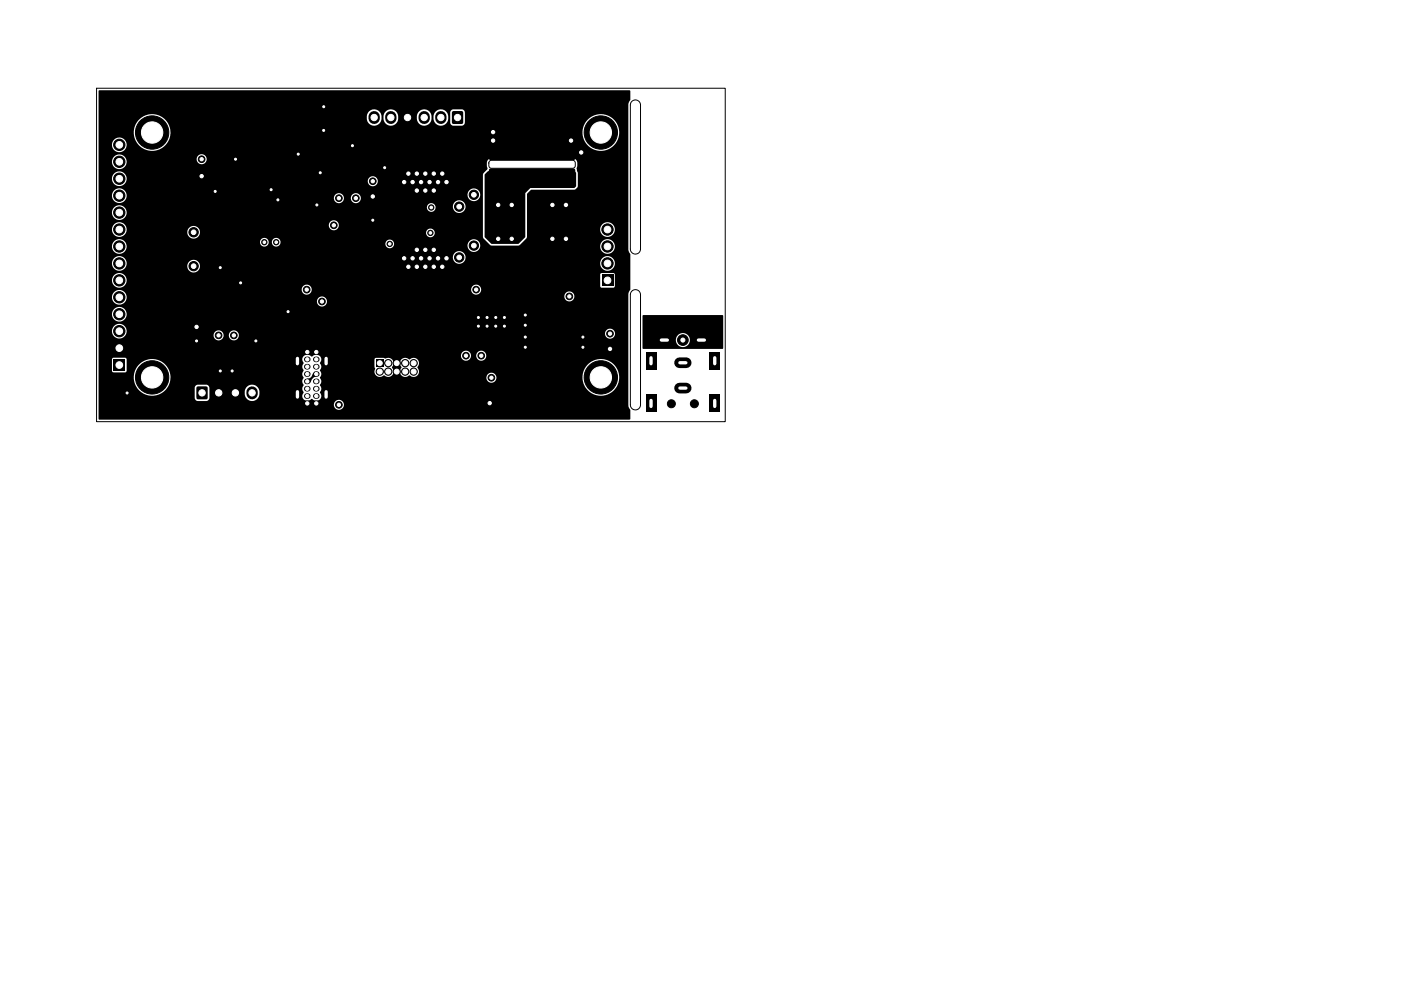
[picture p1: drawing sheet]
<svg xmlns="http://www.w3.org/2000/svg" width="210mm" height="148mm" viewBox="0 0 210 148" stroke-linecap="round" stroke-linejoin="round" font-family="sans-serif">
<g fill="#000" stroke="#000" stroke-width=".15">
<circle cx="22.8" cy="19.9" r="2.5"/>
<circle cx="48.5" cy="19.6" r=".3"/>
<circle cx="48.5" cy="16" r=".3"/>
<circle cx="73.9" cy="19.8" r=".5"/>
<circle cx="90.1" cy="19.9" r="2.5"/>
<circle cx="17.9" cy="26.8" r=".85"/>
<circle cx="17.9" cy="37" r=".85"/>
<circle cx="17.9" cy="21.7" r=".85"/>
<circle cx="17.9" cy="24.3" r=".85"/>
<circle cx="17.9" cy="31.9" r=".85"/>
<circle cx="17.9" cy="34.4" r=".85"/>
<circle cx="17.9" cy="29.3" r=".85"/>
<circle cx="17.9" cy="39.5" r=".85"/>
<circle cx="29" cy="39.9" r=".7"/>
<circle cx="29" cy="34.8" r=".7"/>
<circle cx="30.2" cy="26.4" r=".5"/>
<circle cx="30.2" cy="23.9" r=".5"/>
<circle cx="32.3" cy="28.7" r=".3"/>
<circle cx="35.3" cy="23.9" r=".3"/>
<circle cx="39.6" cy="36.3" r=".4"/>
<circle cx="40.6" cy="28.4" r=".3"/>
<circle cx="41.4" cy="36.3" r=".4"/>
<circle cx="41.7" cy="30" r=".3"/>
<circle cx="44.7" cy="23.1" r=".3"/>
<circle cx="47.5" cy="30.7" r=".3"/>
<circle cx="48" cy="25.9" r=".3"/>
<circle cx="50" cy="33.8" r=".5"/>
<circle cx="50.8" cy="29.7" r=".5"/>
<circle cx="52.8" cy="21.8" r=".3"/>
<circle cx="53.3" cy="29.7" r=".5"/>
<circle cx="55.9" cy="29.5" r=".5"/>
<circle cx="55.9" cy="27.2" r=".5"/>
<circle cx="55.9" cy="33" r=".3"/>
<circle cx="57.7" cy="25.1" r=".3"/>
<circle cx="58.4" cy="36.6" r=".4"/>
<circle cx="60.6" cy="38.7" r=".5"/>
<circle cx="60.6" cy="27.3" r=".5"/>
<circle cx="61.2" cy="26" r=".5"/>
<circle cx="61.8" cy="27.3" r=".5"/>
<circle cx="61.8" cy="38.7" r=".5"/>
<circle cx="62.5" cy="26" r=".5"/>
<circle cx="62.5" cy="28.6" r=".5"/>
<circle cx="62.5" cy="37.5" r=".5"/>
<circle cx="63.1" cy="38.7" r=".5"/>
<circle cx="63.1" cy="27.3" r=".5"/>
<circle cx="63.8" cy="28.6" r=".5"/>
<circle cx="63.8" cy="37.5" r=".5"/>
<circle cx="63.8" cy="26" r=".5"/>
<circle cx="64.4" cy="38.7" r=".5"/>
<circle cx="64.4" cy="27.3" r=".5"/>
<circle cx="64.5" cy="34.9" r=".4"/>
<circle cx="64.6" cy="31.1" r=".4"/>
<circle cx="65" cy="28.6" r=".5"/>
<circle cx="65" cy="37.5" r=".5"/>
<circle cx="65" cy="26" r=".5"/>
<circle cx="65.7" cy="38.7" r=".5"/>
<circle cx="65.7" cy="27.3" r=".5"/>
<circle cx="66.3" cy="26" r=".5"/>
<circle cx="66.9" cy="27.3" r=".5"/>
<circle cx="66.9" cy="38.7" r=".5"/>
<circle cx="68.8" cy="31" r=".7"/>
<circle cx="68.8" cy="38.6" r=".7"/>
<circle cx="71" cy="29.2" r=".7"/>
<circle cx="71" cy="36.8" r=".7"/>
<circle cx="73.9" cy="21.1" r=".5"/>
<circle cx="74.7" cy="35.8" r=".5"/>
<circle cx="74.7" cy="30.7" r=".5"/>
<circle cx="76.7" cy="30.7" r=".5"/>
<circle cx="76.7" cy="35.8" r=".5"/>
<circle cx="82.8" cy="35.8" r=".5"/>
<circle cx="82.8" cy="30.7" r=".5"/>
<circle cx="84.8" cy="35.8" r=".5"/>
<circle cx="84.8" cy="30.7" r=".5"/>
<circle cx="85.6" cy="21.1" r=".5"/>
<circle cx="87.1" cy="22.9" r=".5"/>
<circle cx="91.1" cy="34.4" r=".85"/>
<circle cx="91.1" cy="37" r=".85"/>
<circle cx="91.1" cy="39.5" r=".85"/>
<circle cx="17.9" cy="52.2" r=".85"/>
<circle cx="17.9" cy="44.6" r=".85"/>
<circle cx="17.9" cy="42" r=".85"/>
<circle cx="17.9" cy="49.7" r=".85"/>
<circle cx="17.9" cy="47.1" r=".85"/>
<circle cx="19" cy="58.9" r=".3"/>
<circle cx="22.8" cy="56.6" r="2.5"/>
<circle cx="29.5" cy="49" r=".5"/>
<circle cx="29.5" cy="51.1" r=".3"/>
<circle cx="32.8" cy="50.3" r=".5"/>
<circle cx="33" cy="40.1" r=".3"/>
<circle cx="33" cy="55.6" r=".3"/>
<circle cx="34.8" cy="55.6" r=".3"/>
<circle cx="35.1" cy="50.3" r=".5"/>
<circle cx="36.1" cy="42.4" r=".3"/>
<circle cx="38.4" cy="51.1" r=".3"/>
<circle cx="43.2" cy="46.7" r=".3"/>
<circle cx="46" cy="43.4" r=".5"/>
<circle cx="48.3" cy="45.2" r=".5"/>
<circle cx="56.9" cy="55.7" r=".55"/>
<circle cx="58.2" cy="55.7" r=".55"/>
<circle cx="58.2" cy="54.5" r=".55"/>
<circle cx="59.5" cy="54.5" r=".55"/>
<circle cx="59.5" cy="55.7" r=".55"/>
<circle cx="60.7" cy="54.5" r=".55"/>
<circle cx="60.7" cy="55.7" r=".55"/>
<circle cx="61.2" cy="40" r=".5"/>
<circle cx="62" cy="55.7" r=".55"/>
<circle cx="62" cy="54.5" r=".55"/>
<circle cx="62.5" cy="40" r=".5"/>
<circle cx="63.8" cy="40" r=".5"/>
<circle cx="65" cy="40" r=".5"/>
<circle cx="66.3" cy="40" r=".5"/>
<circle cx="69.8" cy="53.3" r=".5"/>
<circle cx="71.4" cy="43.4" r=".5"/>
<circle cx="71.7" cy="47.6" r=".3"/>
<circle cx="71.7" cy="48.9" r=".3"/>
<circle cx="72.1" cy="53.3" r=".5"/>
<circle cx="73" cy="48.9" r=".3"/>
<circle cx="73" cy="47.6" r=".3"/>
<circle cx="73.7" cy="56.6" r=".5"/>
<circle cx="74.3" cy="48.9" r=".3"/>
<circle cx="74.3" cy="47.6" r=".3"/>
<circle cx="75.6" cy="47.6" r=".3"/>
<circle cx="75.6" cy="48.9" r=".3"/>
<circle cx="78.7" cy="47.2" r=".3"/>
<circle cx="78.7" cy="48.8" r=".3"/>
<circle cx="78.7" cy="50.5" r=".3"/>
<circle cx="78.7" cy="52.1" r=".3"/>
<circle cx="85.3" cy="44.5" r=".5"/>
<circle cx="87.4" cy="52.1" r=".3"/>
<circle cx="87.4" cy="50.5" r=".3"/>
<circle cx="90.1" cy="56.6" r="2.5"/>
<circle cx="91.4" cy="52.3" r=".5"/>
<circle cx="91.4" cy="50" r=".5"/>
<circle cx="102.4" cy="51" r=".8"/>
<circle cx="50.8" cy="60.7" r=".5"/>
<circle cx="73.4" cy="60.5" r=".5"/>
<circle cx="100.6" cy="60.5" r=".6"/>
<circle cx="104.1" cy="60.5" r=".6"/>
</g>
<g fill="#000">
<path d="M67.8 16.7h1.6v1.8h-1.6zM14.8 13.6h79.7v1.3l-.3 .7v21.8l.3 .7v5.3l-.3 .7v16.7l.3 .7-.1 1.4h-79.5l-.1-.1v-2h35.2l.1 .1a.76 .76 0 0 0 1.2 .3 .76 .76 0 0 0-.2-1.2 .76 .76 0 0 0-1.1 .8h-35.2v-4.4h5.3v.3a2.75 2.75 0 0 0 2 2.5 2.75 2.75 0 0 0 3-1.1h4.1v1.6l.1 .3 .3 .1h1.3l.3-.1 .2-.3v-1h5.3v.4a1.14 1.14 0 0 0 1.4 1 1.14 1.14 0 0 0 .8-1.6 1.1 1.1 0 0 0-1.2-.8 1.1 1.1 0 0 0-1 1h-5.3v-.6l-.3-.4h-1.5a.49 .49 0 0 0-.4 .4h-4.1l.1-.2a2.75 2.75 0 0 0-1.7-4h21.8l.2 .6a.75 .75 0 0 0 0 1v.1a.75 .75 0 0 0 0 .9v.1a1.06 1.06 0 0 0 0 1.2 .77 .77 0 0 0 0 1.1 .72 .72 0 0 0 .1 1.1l.6 .1 .5-.3 .6 .3a.71 .71 0 0 0 .8-.9l-.2-.4a.75 .75 0 0 0 .2-.8l-.2-.3a.75 .75 0 0 0 .1-1h24.9v.2a.75 .75 0 0 0 1 .5 .75 .75 0 0 0 .5-1h12.9v.3a2.75 2.75 0 0 0 4.2 2.2 2.75 2.75 0 0 0 0-4.7 2.75 2.75 0 0 0-4.2 2.2h-12.9a.76 .76 0 0 0-.9-.5 .76 .76 0 0 0-.6 .8h-24.9v-.1a.69 .69 0 0 0 .1-.8h8l.1 .2a.8 .8 0 0 0 1.3 .3h.1a.82 .82 0 0 0 1.1 0 .82 .82 0 0 0 .1-1.1l.2-.7h.9l.3 .7a.8 .8 0 0 0-.1 1 .8 .8 0 0 0 1 .2l.3-.1a.82 .82 0 0 0 1.2 0 .82 .82 0 0 0 0-1.2 .84 .84 0 0 0 0-1.2 .84 .84 0 0 0-1.2 0 .82 .82 0 0 0-1-.2 .82 .82 0 0 0-.5 .8h-.9v-.3a.8 .8 0 0 0-1.2-.4l-.3-.1h-1.3l-.1 1.3 .1 .3-.1 .5h-8l-.1-.2a1.05 1.05 0 0 0 0-1.2l.2-.6-.3-.4h21.2a.75 .75 0 0 0 .7 .7 .75 .75 0 0 0 .8-.7h.8v.2a.76 .76 0 0 0 1.3 .3 .76 .76 0 0 0-.3-1.3 .76 .76 0 0 0-1 .8h-.8v-.1a.76 .76 0 0 0-.8-.7 .76 .76 0 0 0-.7 .8h-21.2l-.2-.2h-.4l-.6 .3-.2-.2a.89 .89 0 0 0-.9 .1l-.3 .5h-21.8a2.75 2.75 0 0 0-3.4 2.5h-5.3v-.8h2l.2 .2h1.8l.2-.1v-1.8l-.2-.3-1.9 .1-.1 1.9h-2v-6h2a1.1 1.1 0 0 0 .7 1.1 1.1 1.1 0 0 0 1.3-.4h13.2v.2a.75 .75 0 0 0 .9 .5 .75 .75 0 0 0 .6-.7h.8v.2a.75 .75 0 0 0 1 .5 .75 .75 0 0 0 .5-.9h54.9v.2a.76 .76 0 0 0 1.3 .3 .76 .76 0 0 0-.3-1.3 .76 .76 0 0 0-1 .8h-54.9a.76 .76 0 0 0-.9-.6 .76 .76 0 0 0-.6 .8h-.8v-.1a.76 .76 0 0 0-.8-.7 .76 .76 0 0 0-.7 .8h-13.2v-.1a1.1 1.1 0 0 0-.6-1.6 1.1 1.1 0 0 0-1.4 1h-2v-2.6h2v.2a1.1 1.1 0 0 0 1.7 .9 1.1 1.1 0 0 0 0-1.9 1.1 1.1 0 0 0-1.7 .8h-2v-2.5h2v.2a1.1 1.1 0 0 0 .8 .9 1.1 1.1 0 0 0 1.2-.3h28.7v.1a.75 .75 0 0 0 1.3 .4 .75 .75 0 0 0-.3-1.3h36.1v.2a.76 .76 0 0 0 1.3 .3 .76 .76 0 0 0-.3-1.3 .76 .76 0 0 0-1 .8h-36.1a.76 .76 0 0 0-1 .8h-28.7v-.1a1.1 1.1 0 0 0-.6-1.7 1.1 1.1 0 0 0-1.4 1h-2v-1h30.4l.1 .2a.75 .75 0 0 0 .8 .5 .75 .75 0 0 0 .6-.7h23.9l.1 .2a.75 .75 0 0 0 1.1 .4 .75 .75 0 0 0 .1-1.2h18.1l.2 .2h1.7l.3-.2v-1.7l-.3-.3-1.9 .1v1.9h-18.1a.76 .76 0 0 0-.9-.1 .76 .76 0 0 0-.4 .7h-23.9v-.1a.76 .76 0 0 0-.8-.7 .76 .76 0 0 0-.7 .8h-30.4v-1.5h2v.1a1.1 1.1 0 0 0 1.7 .9 1.1 1.1 0 0 0 0-1.9 1.1 1.1 0 0 0-1.7 .9h-2v-2.6h2v.2a1.1 1.1 0 0 0 .9 1 1.1 1.1 0 0 0 1.2-.6h9.2v.2a.95 .95 0 0 0 1.6 .4 .95 .95 0 0 0-.3-1.6 .95 .95 0 0 0-1.3 1h-9.2v-.1a1.1 1.1 0 0 0-.3-1.2h49.3v.2a.95 .95 0 0 0 1.4 .5h20.7v.2a1.1 1.1 0 0 0 1.6 .8 1.1 1.1 0 0 0 0-1.8 1.1 1.1 0 0 0-1.6 .8h-20.7l.1-.1a.96 .96 0 0 0-.2-1.6 .96 .96 0 0 0-1.3 1h-49.3l-.1-.1a1.11 1.11 0 0 0-1.7 .8h-2v-2.5h2v.1a1.1 1.1 0 0 0 1.4 1 1.1 1.1 0 0 0 .6-1.6h20.2v.1a.65 .65 0 0 0 .7 .5 .65 .65 0 0 0 .6-.6h.4l.1 .1a.65 .65 0 0 0 .5 .5 .65 .65 0 0 0 .7-.4h15.8v.2a.65 .65 0 0 0 .5 .4 .65 .65 0 0 0 .7-.3h11.1v.2a.95 .95 0 0 0 1 .7 .95 .95 0 0 0 .9-.9h18v.1a1.1 1.1 0 0 0 1.6 .9 1.1 1.1 0 0 0 0-1.9 1.1 1.1 0 0 0-1.6 .9h-18v-.2a.96 .96 0 0 0-1.1-.8 .96 .96 0 0 0-.8 1h-11.1a.66 .66 0 0 0-.4-1 .66 .66 0 0 0-.8 .7h-15.8v-.1a.66 .66 0 0 0-.5-.8 .66 .66 0 0 0-.8 .7h-.4v-.1a.66 .66 0 0 0-.7-.6 .66 .66 0 0 0-.6 .7l-20.2-.1a1.1 1.1 0 0 0-1.2-.4 1.1 1.1 0 0 0-.8 1h-2v-2.6h2v.2a1.1 1.1 0 0 0 .9 1 1.1 1.1 0 0 0 1.2-.6h9.2v.2a.95 .95 0 0 0 1 .7 .95 .95 0 0 0 .9-.8h33.9v.1a.65 .65 0 0 0 1.1 .3 .65 .65 0 0 0-.3-1.1 .65 .65 0 0 0-.8 .7l-33.9-.1a.95 .95 0 0 0-1-1 .95 .95 0 0 0-.9 1h-9.2l.1-.6-.2-.5h30.5a.75 .75 0 0 0 1.1 .7 .75 .75 0 0 0 .1-1.3 .75 .75 0 0 0-1.2 .5v.1h-30.5l-.1-.1a1.1 1.1 0 0 0-1.2-.3 1.1 1.1 0 0 0-.7 .9h-2v-2.5h2v.2a1.1 1.1 0 0 0 1.5 .9 1.1 1.1 0 0 0 .4-1.7h45.3v.1a.65 .65 0 0 0 .8 .5 .65 .65 0 0 0 .5-.7h2.6v.2a.96 .96 0 0 0 1.6 .4 .96 .96 0 0 0-.3-1.6 .96 .96 0 0 0-1.3 1h-2.6a.66 .66 0 0 0-.7-.6 .66 .66 0 0 0-.6 .7h-45.3l-.4-.3a1.1 1.1 0 0 0-1.5 .9h-2v-2.4l2 .1a1.1 1.1 0 0 0 .9 .9 1.1 1.1 0 0 0 1.2-.6h31.1l.1 .1a.75 .75 0 0 0 .8 .6 .75 .75 0 0 0 .7-.7h1v.1a.75 .75 0 0 0 1.1 .5 .75 .75 0 0 0 .3-1.1h16.1v.2a.96 .96 0 0 0 1.6 .4 .96 .96 0 0 0-.3-1.6 .96 .96 0 0 0-1.3 1l-16.2-.1a.76 .76 0 0 0-.8-.2 .76 .76 0 0 0-.5 .8h-1v-.2a.76 .76 0 0 0-.9-.6 .76 .76 0 0 0-.7 .8h-31.1a1.1 1.1 0 0 0-.8-1.5 1.1 1.1 0 0 0-1.3 1.1h-2v-2.5l2 .1a1.1 1.1 0 0 0 .9 .9 1.1 1.1 0 0 0 1.2-.7h36.2l.1 .2a.76 .76 0 0 0 1.2 .3 .76 .76 0 0 0-.3-1.2 .76 .76 0 0 0-1 .7h-36.2l.1-.5-.2-.5h53.6v9.4l1.2 1.2h4.2l1.2-1.2v-1.3h11v.2a1.1 1.1 0 0 0 1.6 .9 1.1 1.1 0 0 0 0-1.9 1.1 1.1 0 0 0-1.6 .8h-11v-5.3l.7-.6h6.6l.3-.5v-2l-.2-.6 .1-.4v-.7a.7 .7 0 0 0-.6-.5h-12.2a.7 .7 0 0 0-.7 .7l.1 .9-.6 .7-.1 .2h-53.6a1.1 1.1 0 0 0-1.3-.4 1.1 1.1 0 0 0-.7 1.1h-2v-2.7h2a1.1 1.1 0 0 0 1.2 1.2 1.1 1.1 0 0 0 .9-1.5h10.6v.2a.76 .76 0 0 0 1.2 .3 .76 .76 0 0 0-.2-1.2 .76 .76 0 0 0-1 .7h-10.6v-.1a1.1 1.1 0 0 0-1.2-.6 1.1 1.1 0 0 0-.9 1h-2v-2.6h2v.2a1.1 1.1 0 0 0 1.7 .9 1.1 1.1 0 0 0 0-1.9 1.1 1.1 0 0 0-1.7 .8h-2v-1.9h5.3v.3a2.75 2.75 0 0 0 2.9 2.6 2.75 2.75 0 0 0 2.6-2.9h61.7v.3a2.75 2.75 0 0 0 4.2 2.2 2.75 2.75 0 0 0 0-4.7 2.75 2.75 0 0 0-4.2 2.2h-61.7l-.1-.3a2.73 2.73 0 0 0-1.5-2h31v.4a1.13 1.13 0 0 0 1.3 1 1.13 1.13 0 0 0 .9-1.4h.3v.4a1.13 1.13 0 0 0 1.3 1 1.13 1.13 0 0 0 .9-1.4h2.8v.4a1.13 1.13 0 0 0 1.3 1 1.13 1.13 0 0 0 .9-1.4h.3v.4a1.14 1.14 0 0 0 1.4 1 1.14 1.14 0 0 0 .8-1.6l-.2-.3h.5v1.6l.2 .3h1.5l.3-.1 .2-.3-.1-1.7-.3-.3h-1.4a.49 .49 0 0 0-.4 .5l-.6-.1a1.1 1.1 0 0 0-1.2-.4 1.1 1.1 0 0 0-.7 1h-.3v-.2a1.1 1.1 0 0 0-1.2-.8 1.1 1.1 0 0 0-1 1h-2.8v-.2a1.1 1.1 0 0 0-1.2-.8 1.1 1.1 0 0 0-1 1h-.3v-.2a1.1 1.1 0 0 0-1.2-.8 1.1 1.1 0 0 0-1 1h-31l-.1-.1a2.75 2.75 0 0 0-3.8 2.4h-5.3zM72.7 26.1l.5-.4h12.9l.3 .2v2l-.3 .3h-6.6l-.8 .8v6.6l-1 1h-4l-1.1-1.1zM73.4 25.3h12.6l.2 .2v1.7l-.2 .2h-12.5l-.2-.2zM73.4 21.9l12.6-.1 .2 .3v1.7l-.2 .2h-12.5l-.2-.2zM17 53.9h1.7v1.7h-1.7zM29.5 58h1.6v1.8h-1.6zM46 56.8l.7-.3 .2 .2-.4 .7-.4-.1zM46.9 55.9l.5 .1 .1 .5h-.4l-.3 .3-.2-.2zM56.4 53.9h1.1v1.1h-1.1zM71.2 46.8h4.9v2.9h-4.9zM90.2 41.2h1.7v1.7h-1.7z"/>
<path d="M96.8 52.8h1.6v2.6h-1.6zM106.3 52.8h1.6v2.6h-1.6zM96.3 47.3h12.1l-.1 5h-12v-1.4h5a1.06 1.06 0 0 0 1.4 1.1 1.06 1.06 0 0 0 .4-1.8 1.06 1.06 0 0 0-1.7 .5l-.1 .2h-5zM96.8 59.2h1.6v2.6h-1.6zM106.3 59.2h1.6v2.6h-1.6z"/>
</g>
<path d="M56.1 17.5v.2M58.6 17.5v.2M61.1 17.5v.2M63.6 17.5v.2M66.1 17.5v.2M32.8 58.8v.2M35.3 58.8v.2M37.8 58.8v.2" fill="none" stroke="#000" stroke-width="1.7"/>
<g fill="none" stroke="#000" stroke-width=".85">
<path d="M46 59.4h.1M46 58.3h.1M46 57.2h.1M46 56.1h.1M46 55h.1M46 53.9h.1M46 52.8h.1M47.3 59.4h.2M47.3 58.3h.2M47.3 57.2h.2M47.3 56.1h.2M47.3 55h.2"/>
<path d="M47.3 53.9h.2M47.3 52.8h.2M46 60.5h.1M47.3 60.5h.2"/>
</g>
<path d="M44.6 53.7v.8M44.6 58.7v.8M48.9 53.7v.8M48.9 58.7v.8" fill="none" stroke="#000" stroke-width="1"/>
<path d="M99.1 51h1M101.9 54.4h1M101.9 58.2h1M104.6 51h1" fill="none" stroke="#000" stroke-width="1.6"/>
<path d="M47.4 56.1l-1.2 1.1h-.1" fill="none" stroke="#000" stroke-width=".25"/>
<path d="M14.5 13.2h94.2v50h-94.2zM94.7 15.2a.76 .76 0 0 1 .8-.2 .76 .76 0 0 1 .5 .7v21.6a.76 .76 0 0 1-.8 .8 .76 .76 0 0 1-.7-.8v-21.6zM73.4 24.2l.3-.2h12.2l.3 .3v.6l-.1 .2-.3 .1h-12.2l-.3-.3v-.5zM94.7 43.7a.76 .76 0 0 1 .8-.2 .76 .76 0 0 1 .5 .7v16.5a.76 .76 0 0 1-.8 .8 .76 .76 0 0 1-.7-.8v-16.5z" fill="none" stroke="#000" stroke-width=".15"/>
<g fill="#fff" stroke="#fff" stroke-width=".15">
<circle cx="43.2" cy="46.7" r=".15"/>
<circle cx="73.9" cy="19.8" r=".25"/>
<circle cx="48" cy="25.9" r=".15"/>
<circle cx="87.4" cy="52.1" r=".15"/>
<circle cx="60.6" cy="27.3" r=".25"/>
<circle cx="61.8" cy="27.3" r=".25"/>
<circle cx="35.3" cy="23.9" r=".15"/>
<circle cx="29.5" cy="51.1" r=".15"/>
<circle cx="78.7" cy="52.1" r=".15"/>
<circle cx="33" cy="40.1" r=".15"/>
<circle cx="87.4" cy="50.5" r=".15"/>
<circle cx="62.5" cy="28.6" r=".25"/>
<circle cx="64.4" cy="38.7" r=".25"/>
<circle cx="73.9" cy="21.1" r=".25"/>
<circle cx="61.8" cy="38.7" r=".25"/>
<circle cx="87.1" cy="22.9" r=".25"/>
<circle cx="36.1" cy="42.4" r=".15"/>
<circle cx="61.2" cy="40" r=".25"/>
<circle cx="66.9" cy="27.3" r=".25"/>
<circle cx="38.4" cy="51.1" r=".15"/>
<circle cx="48.5" cy="19.6" r=".15"/>
<circle cx="66.3" cy="40" r=".25"/>
<circle cx="65" cy="26" r=".25"/>
<circle cx="57.7" cy="25.1" r=".15"/>
<circle cx="40.6" cy="28.4" r=".15"/>
<circle cx="65" cy="40" r=".25"/>
<circle cx="63.1" cy="38.7" r=".25"/>
<circle cx="78.7" cy="47.2" r=".15"/>
<circle cx="19.1" cy="58.9" r=".15"/>
<circle cx="66.9" cy="38.7" r=".25"/>
<circle cx="66.3" cy="26" r=".25"/>
<circle cx="65.7" cy="38.7" r=".25"/>
<circle cx="47.5" cy="30.7" r=".15"/>
<circle cx="82.8" cy="30.7" r=".25"/>
<circle cx="63.8" cy="37.5" r=".25"/>
<circle cx="63.8" cy="28.6" r=".25"/>
<circle cx="78.7" cy="48.8" r=".15"/>
<circle cx="64.4" cy="27.3" r=".25"/>
<circle cx="62.5" cy="40" r=".25"/>
<circle cx="60.6" cy="38.7" r=".25"/>
<circle cx="78.7" cy="50.5" r=".15"/>
<circle cx="63.8" cy="26" r=".25"/>
<circle cx="63.8" cy="40" r=".25"/>
<circle cx="62.5" cy="26" r=".25"/>
<circle cx="63.1" cy="27.3" r=".25"/>
<circle cx="33" cy="55.6" r=".15"/>
<circle cx="44.7" cy="23.1" r=".15"/>
<circle cx="52.8" cy="21.8" r=".15"/>
<circle cx="65" cy="28.6" r=".25"/>
<circle cx="48.5" cy="16" r=".15"/>
<circle cx="34.8" cy="55.6" r=".15"/>
<circle cx="41.7" cy="30" r=".15"/>
<circle cx="62.5" cy="37.5" r=".25"/>
<circle cx="32.3" cy="28.7" r=".15"/>
<circle cx="61.2" cy="26" r=".25"/>
<circle cx="65.7" cy="27.3" r=".25"/>
<circle cx="84.8" cy="35.8" r=".25"/>
<circle cx="55.9" cy="33" r=".15"/>
<circle cx="84.8" cy="30.7" r=".25"/>
<circle cx="85.6" cy="21.1" r=".25"/>
<circle cx="65" cy="37.5" r=".25"/>
<circle cx="82.8" cy="35.8" r=".25"/>
<circle cx="64.5" cy="34.9" r=".2"/>
<circle cx="58.4" cy="36.6" r=".2"/>
<circle cx="74.7" cy="30.7" r=".25"/>
<circle cx="76.7" cy="35.8" r=".25"/>
<circle cx="74.7" cy="35.8" r=".25"/>
<circle cx="76.7" cy="30.7" r=".25"/>
<circle cx="64.6" cy="31.1" r=".2"/>
<circle cx="41.4" cy="36.3" r=".2"/>
<circle cx="39.6" cy="36.3" r=".2"/>
<circle cx="35.1" cy="50.3" r=".25"/>
<circle cx="71" cy="29.2" r=".35"/>
<circle cx="71" cy="36.8" r=".35"/>
<circle cx="69.8" cy="53.3" r=".25"/>
<circle cx="72.1" cy="53.3" r=".25"/>
<circle cx="55.9" cy="27.2" r=".25"/>
<circle cx="91.4" cy="50" r=".25"/>
<circle cx="75.6" cy="47.6" r=".15"/>
<circle cx="74.3" cy="47.6" r=".15"/>
<circle cx="73" cy="47.6" r=".15"/>
<circle cx="71.7" cy="47.6" r=".15"/>
<circle cx="75.6" cy="48.9" r=".15"/>
<circle cx="74.3" cy="48.9" r=".15"/>
<circle cx="73" cy="48.9" r=".15"/>
<circle cx="71.7" cy="48.9" r=".15"/>
<circle cx="68.8" cy="31" r=".35"/>
<circle cx="68.8" cy="38.6" r=".35"/>
<circle cx="50.8" cy="60.7" r=".25"/>
<circle cx="68.6" cy="17.6" r=".47"/>
<circle cx="66.1" cy="17.6" r=".47"/>
<circle cx="63.6" cy="17.6" r=".47"/>
<circle cx="61.1" cy="17.6" r=".47"/>
<circle cx="58.6" cy="17.6" r=".47"/>
<circle cx="56.1" cy="17.6" r=".47"/>
<circle cx="29" cy="34.8" r=".35"/>
<circle cx="29" cy="39.9" r=".35"/>
<circle cx="71.4" cy="43.4" r=".25"/>
<circle cx="73.4" cy="60.5" r=".25"/>
<circle cx="55.9" cy="29.5" r=".25"/>
<circle cx="30.2" cy="23.9" r=".25"/>
<circle cx="53.3" cy="29.7" r=".25"/>
<circle cx="30.3" cy="58.9" r=".47"/>
<circle cx="32.8" cy="58.9" r=".47"/>
<circle cx="35.3" cy="58.9" r=".47"/>
<circle cx="37.8" cy="58.9" r=".47"/>
<circle cx="46" cy="43.4" r=".25"/>
<circle cx="46.1" cy="60.5" r=".25"/>
<circle cx="46.1" cy="59.4" r=".25"/>
<circle cx="46.1" cy="58.3" r=".25"/>
<circle cx="46.1" cy="57.2" r=".25"/>
<circle cx="46.1" cy="56.1" r=".25"/>
<circle cx="46.1" cy="55" r=".25"/>
<circle cx="46.1" cy="53.9" r=".25"/>
<circle cx="46.1" cy="52.8" r=".25"/>
<circle cx="47.4" cy="52.8" r=".25"/>
<circle cx="47.4" cy="53.9" r=".25"/>
<circle cx="47.4" cy="55" r=".25"/>
<circle cx="47.4" cy="56.1" r=".25"/>
<circle cx="47.4" cy="57.2" r=".25"/>
<circle cx="47.4" cy="58.3" r=".25"/>
<circle cx="47.4" cy="59.4" r=".25"/>
<circle cx="47.4" cy="60.5" r=".25"/>
<circle cx="48.3" cy="45.2" r=".25"/>
<circle cx="102.4" cy="51" r=".3"/>
<circle cx="30.2" cy="26.4" r=".25"/>
<circle cx="85.3" cy="44.4" r=".25"/>
<circle cx="29.5" cy="49" r=".25"/>
<circle cx="91.4" cy="52.3" r=".25"/>
<circle cx="73.7" cy="56.6" r=".25"/>
<circle cx="32.8" cy="50.3" r=".25"/>
<circle cx="50" cy="33.8" r=".25"/>
<circle cx="50.8" cy="29.7" r=".25"/>
<circle cx="91.1" cy="42" r=".5"/>
<circle cx="91.1" cy="39.5" r=".5"/>
<circle cx="91.1" cy="37" r=".5"/>
<circle cx="91.1" cy="34.4" r=".5"/>
<circle cx="56.9" cy="54.5" r=".37"/>
<circle cx="56.9" cy="55.7" r=".37"/>
<circle cx="58.2" cy="54.5" r=".37"/>
<circle cx="58.2" cy="55.7" r=".37"/>
<circle cx="59.5" cy="54.5" r=".37"/>
<circle cx="59.5" cy="55.7" r=".37"/>
<circle cx="60.7" cy="54.5" r=".37"/>
<circle cx="60.7" cy="55.7" r=".37"/>
<circle cx="62" cy="54.5" r=".37"/>
<circle cx="62" cy="55.7" r=".37"/>
<circle cx="22.8" cy="56.6" r="1.6"/>
<circle cx="90.1" cy="56.6" r="1.6"/>
<circle cx="22.8" cy="19.9" r="1.6"/>
<circle cx="90.1" cy="19.9" r="1.6"/>
<circle cx="17.9" cy="54.7" r=".5"/>
<circle cx="17.9" cy="52.2" r=".5"/>
<circle cx="17.9" cy="49.7" r=".5"/>
<circle cx="17.9" cy="47.1" r=".5"/>
<circle cx="17.9" cy="44.6" r=".5"/>
<circle cx="17.9" cy="42" r=".5"/>
<circle cx="17.9" cy="39.5" r=".5"/>
<circle cx="17.9" cy="37" r=".5"/>
<circle cx="17.9" cy="34.4" r=".5"/>
<circle cx="17.9" cy="31.9" r=".5"/>
<circle cx="17.9" cy="29.3" r=".5"/>
<circle cx="17.9" cy="26.8" r=".5"/>
<circle cx="17.9" cy="24.3" r=".5"/>
<circle cx="17.9" cy="21.7" r=".5"/>
</g>
<path d="M44.6 53.7v.8M44.6 58.7v.8M48.9 53.7v.8M48.9 58.7v.8M97.6 53.6v.9M99.1 51h.9M101.9 54.4h.9M101.9 58.2h.9M104.7 51h.9M107.1 53.6v.9M97.6 60v.9M107.1 60v.9" fill="none" stroke="#fff" stroke-width=".5"/>
</svg>
